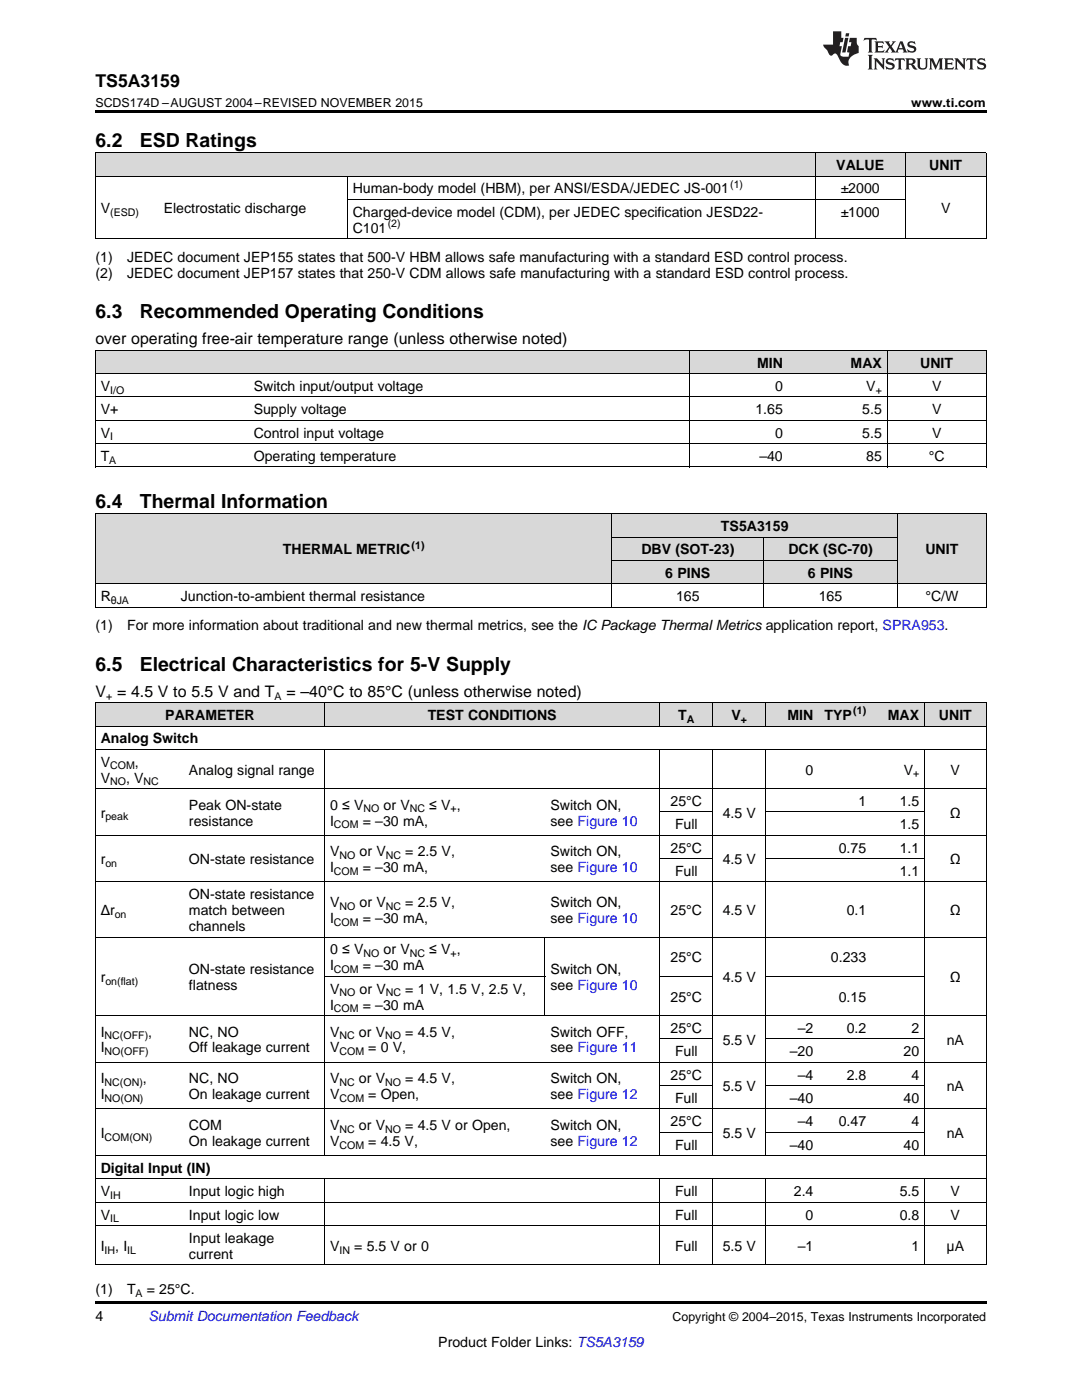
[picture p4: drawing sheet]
<svg xmlns="http://www.w3.org/2000/svg" width="216mm" height="279mm" viewBox="0 0 216 279" stroke-linecap="round" stroke-linejoin="round" font-family="sans-serif">
<defs><g id="words">
<g font-size="3.9">
<text x="19" y="29.3">6.2</text>
<text x="27.9" y="29.3">ESD Ratings</text>
<text x="19" y="63.5">6.3</text>
<text x="27.9" y="63.5">Recommended Operating Conditions</text>
<text x="19" y="101.3">6.4</text>
<text x="27.9" y="101.3">Thermal Information</text>
<text x="19" y="133.9">6.5</text>
<text x="27.9" y="133.9">Electrical Characteristics for 5-V Supply</text>
</g>
<text font-size="3.5" x="19" y="17.3">TS5A3159</text>
<g font-size="3.2">
<text x="19" y="68.7">over operating free-air temperature range (unless otherwise noted)</text>
<text x="19" y="139">V = 4.5 V to 5.5 V and T</text>
<text x="57.1" y="139">= –40°C to 85°C (unless otherwise noted)</text>
</g>
<g font-size="2.8">
<text x="166.9" y="33.9">VALUE</text>
<text x="185.4" y="33.9">UNIT</text>
<text x="70.4" y="38.6">Human-body model (HBM), per ANSI/ESDA/JEDEC JS-001</text>
<text x="167.7" y="38.6">±2000</text>
<text x="20.1" y="42.5">V</text>
<text x="32.7" y="42.5">Electrostatic discharge</text>
<text x="70.4" y="43.3">Charged-device model (CDM), per JEDEC specification JESD22-</text>
<text x="70.4" y="46.4">C101</text>
<text x="167.7" y="43.3">±1000</text>
<text x="187.8" y="42.5">V</text>
<text x="19" y="52.3">(1)</text>
<text x="25.4" y="52.3">JEDEC document JEP155 states that 500-V HBM allows safe manufacturing with a standard ESD control process.</text>
<text x="19" y="55.5">(2)</text>
<text x="25.4" y="55.5">JEDEC document JEP157 states that 250-V CDM allows safe manufacturing with a standard ESD control process.</text>
<text x="20.1" y="78">V</text>
<text x="50.6" y="78">Switch input/output voltage</text>
<text x="151.1" y="73.3">MIN</text>
<text x="154.7" y="78">0</text>
<text x="169.7" y="73.3">MAX</text>
<text x="172.9" y="78">V</text>
<text x="183.6" y="73.3">UNIT</text>
<text x="186" y="78">V</text>
<text x="20.1" y="82.7">V+</text>
<text x="50.6" y="82.7">Supply voltage</text>
<text x="150.7" y="82.7">1.65</text>
<text x="172" y="82.7">5.5</text>
<text x="186" y="82.7">V</text>
<text x="20.1" y="87.3">V</text>
<text x="50.6" y="87.3">Control input voltage</text>
<text x="154.7" y="87.3">0</text>
<text x="172" y="87.3">5.5</text>
<text x="186" y="87.3">V</text>
<text x="20.1" y="92">T</text>
<text x="50.6" y="92">Operating temperature</text>
<text x="151.5" y="92">–40</text>
<text x="172.9" y="92">85</text>
<text x="185.3" y="92">°C</text>
<text x="143.9" y="106">TS5A3159</text>
<text x="56.4" y="110.6">THERMAL METRIC</text>
<text x="128" y="110.6">DBV (SOT-23)</text>
<text x="157.3" y="110.6">DCK (SC-70)</text>
<text x="184.6" y="110.6">UNIT</text>
<text x="20.1" y="119.9">R</text>
<text x="36.1" y="119.9">Junction-to-ambient thermal resistance</text>
<text x="132.8" y="115.3">6 PINS</text>
<text x="134.9" y="119.9">165</text>
<text x="161.2" y="115.3">6 PINS</text>
<text x="163.4" y="119.9">165</text>
<text x="184.6" y="119.9">°C/W</text>
<text x="19" y="125.8">(1)</text>
<text x="25.4" y="125.8">For more information about traditional and new thermal metrics, see the IC Package Thermal Metrics application report, SPRA953.</text>
<text x="33" y="143.7">PARAMETER</text>
<text x="85.3" y="143.7">TEST CONDITIONS</text>
<text x="135.3" y="143.7">T</text>
<text x="146" y="143.7">V</text>
<text x="157.1" y="143.7">MIN</text>
<text x="164.5" y="143.7">TYP</text>
<text x="177.2" y="143.7">MAX</text>
<text x="187.4" y="143.7">UNIT</text>
<text x="20.1" y="148.3">Analog Switch</text>
<text x="20.1" y="153">V</text>
<text x="26.9" y="153">,</text>
<text x="37.7" y="154.6">Analog signal range</text>
<text x="160.7" y="154.6">0</text>
<text x="180.3" y="154.6">V</text>
<text x="189.7" y="154.6">V</text>
<text x="20.1" y="156.2">V</text>
<text x="25.1" y="156.2">, V</text>
<text x="37.7" y="161.6">Peak ON-state</text>
<text x="65.9" y="161.6">0 ≤ V</text>
<text x="76.6" y="161.6">or V</text>
<text x="85.7" y="161.6">≤ V ,</text>
<text x="109.9" y="161.6">Switch ON,</text>
<text x="133.8" y="160.8">25°C</text>
<text x="171.3" y="160.8">1</text>
<text x="179.5" y="160.8">1.5</text>
<text x="20.1" y="163.2">r</text>
<text x="37.7" y="164.7">resistance</text>
<text x="65.9" y="164.7">I</text>
<text x="72.4" y="164.7">= –30 mA,</text>
<text x="109.9" y="164.7">see Figure 10</text>
<text x="134.7" y="165.5">Full</text>
<text x="144.2" y="163.2">4.5 V</text>
<text x="179.5" y="165.5">1.5</text>
<text x="189.5" y="163.2">Ω</text>
<text x="20.1" y="172.5">r</text>
<text x="37.7" y="172.5">ON-state resistance</text>
<text x="65.9" y="170.9">V</text>
<text x="71.8" y="170.9">or V</text>
<text x="80.9" y="170.9">= 2.5 V,</text>
<text x="109.9" y="170.9">Switch ON,</text>
<text x="133.8" y="170.1">25°C</text>
<text x="144.2" y="172.5">4.5 V</text>
<text x="167.4" y="170.1">0.75</text>
<text x="179.5" y="170.1">1.1</text>
<text x="189.5" y="172.5">Ω</text>
<text x="37.7" y="179.5">ON-state resistance</text>
<text x="65.9" y="174.1">I</text>
<text x="72.4" y="174.1">= –30 mA,</text>
<text x="109.9" y="174.1">see Figure 10</text>
<text x="134.7" y="174.8">Full</text>
<text x="179.5" y="174.8">1.1</text>
<text x="20.1" y="182.6">Δr</text>
<text x="37.7" y="182.6">match between</text>
<text x="37.7" y="185.8">channels</text>
<text x="65.9" y="181">V</text>
<text x="65.9" y="184.2">I</text>
<text x="71.8" y="181">or V</text>
<text x="72.4" y="184.2">= –30 mA,</text>
<text x="80.9" y="181">= 2.5 V,</text>
<text x="109.9" y="181">Switch ON,</text>
<text x="109.9" y="184.2">see Figure 10</text>
<text x="133.8" y="182.6">25°C</text>
<text x="144.2" y="182.6">4.5 V</text>
<text x="168.9" y="182.6">0.1</text>
<text x="189.5" y="182.6">Ω</text>
<text x="65.9" y="190.5">0 ≤ V</text>
<text x="76.6" y="190.5">or V</text>
<text x="85.7" y="190.5">≤ V ,</text>
<text x="20.1" y="196">r</text>
<text x="37.7" y="194.4">ON-state resistance</text>
<text x="37.7" y="197.6">flatness</text>
<text x="65.9" y="193.6">I</text>
<text x="72.4" y="193.6">= –30 mA</text>
<text x="109.9" y="194.4">Switch ON,</text>
<text x="109.9" y="197.6">see Figure 10</text>
<text x="133.8" y="192.1">25°C</text>
<text x="144.2" y="196">4.5 V</text>
<text x="165.8" y="192.1">0.233</text>
<text x="189.5" y="196">Ω</text>
<text x="65.9" y="198.3">V</text>
<text x="65.9" y="201.5">I</text>
<text x="71.8" y="198.3">or V</text>
<text x="72.4" y="201.5">= –30 mA</text>
<text x="80.9" y="198.3">= 1 V, 1.5 V, 2.5 V,</text>
<text x="133.8" y="199.9">25°C</text>
<text x="167.4" y="199.9">0.15</text>
<text x="20.1" y="206.9">I</text>
<text x="29.6" y="206.9">,</text>
<text x="37.7" y="206.9">NC, NO</text>
<text x="65.9" y="206.9">V</text>
<text x="71.6" y="206.9">or V</text>
<text x="80.9" y="206.9">= 4.5 V,</text>
<text x="109.9" y="206.9">Switch OFF,</text>
<text x="133.8" y="206.1">25°C</text>
<text x="144.2" y="208.5">5.5 V</text>
<text x="159.2" y="206.1">–2</text>
<text x="168.9" y="206.1">0.2</text>
<text x="181.9" y="206.1">2</text>
<text x="188.9" y="208.5">nA</text>
<text x="20.1" y="210">I</text>
<text x="37.7" y="210">Off leakage current</text>
<text x="65.9" y="210">V</text>
<text x="73.5" y="210">= 0 V,</text>
<text x="109.9" y="210">see Figure 11</text>
<text x="133.8" y="215.4">25°C</text>
<text x="134.7" y="210.8">Full</text>
<text x="157.6" y="210.8">–20</text>
<text x="159.2" y="215.4">–4</text>
<text x="168.9" y="215.4">2.8</text>
<text x="180.3" y="210.8">20</text>
<text x="181.9" y="215.4">4</text>
<text x="20.1" y="216.2">I</text>
<text x="20.1" y="219.4">I</text>
<text x="28.5" y="216.2">,</text>
<text x="37.7" y="216.2">NC, NO</text>
<text x="37.7" y="219.4">On leakage current</text>
<text x="65.9" y="216.2">V</text>
<text x="65.9" y="219.4">V</text>
<text x="71.6" y="216.2">or V</text>
<text x="73.5" y="219.4">= Open,</text>
<text x="80.9" y="216.2">= 4.5 V,</text>
<text x="109.9" y="216.2">Switch ON,</text>
<text x="109.9" y="219.4">see Figure 12</text>
<text x="134.7" y="220.1">Full</text>
<text x="144.2" y="217.8">5.5 V</text>
<text x="157.6" y="220.1">–40</text>
<text x="180.3" y="220.1">40</text>
<text x="188.9" y="217.8">nA</text>
<text x="20.1" y="227.1">I</text>
<text x="37.7" y="225.5">COM</text>
<text x="65.9" y="225.5">V</text>
<text x="71.6" y="225.5">or V</text>
<text x="80.9" y="225.5">= 4.5 V or Open,</text>
<text x="109.9" y="225.5">Switch ON,</text>
<text x="133.8" y="224.8">25°C</text>
<text x="144.2" y="227.1">5.5 V</text>
<text x="159.2" y="224.8">–4</text>
<text x="167.4" y="224.8">0.47</text>
<text x="181.9" y="224.8">4</text>
<text x="188.9" y="227.1">nA</text>
<text x="37.7" y="228.7">On leakage current</text>
<text x="65.9" y="228.7">V</text>
<text x="73.5" y="228.7">= 4.5 V,</text>
<text x="109.9" y="228.7">see Figure 12</text>
<text x="134.7" y="229.4">Full</text>
<text x="157.6" y="229.4">–40</text>
<text x="180.3" y="229.4">40</text>
<text x="20.1" y="234.1">Digital Input (IN)</text>
<text x="20.1" y="238.7">V</text>
<text x="37.7" y="238.7">Input logic high</text>
<text x="134.7" y="238.7">Full</text>
<text x="158.4" y="238.7">2.4</text>
<text x="179.5" y="238.7">5.5</text>
<text x="189.7" y="238.7">V</text>
<text x="20.1" y="243.4">V</text>
<text x="37.7" y="243.4">Input logic low</text>
<text x="134.7" y="243.4">Full</text>
<text x="160.7" y="243.4">0</text>
<text x="179.5" y="243.4">0.8</text>
<text x="189.7" y="243.4">V</text>
<text x="20.1" y="249.6">I</text>
<text x="23" y="249.6">, I</text>
<text x="37.7" y="248">Input leakage</text>
<text x="37.7" y="251.2">current</text>
<text x="65.9" y="249.6">V</text>
<text x="70.7" y="249.6">= 5.5 V or 0</text>
<text x="134.7" y="249.6">Full</text>
<text x="144.2" y="249.6">5.5 V</text>
<text x="159.2" y="249.6">–1</text>
<text x="181.9" y="249.6">1</text>
<text x="188.9" y="249.6">μA</text>
<text x="19" y="258.2">(1)</text>
<text x="19" y="263.6">4</text>
<text x="25.4" y="258.2">T</text>
<text x="29.3" y="258.2">= 25°C.</text>
<text x="87.5" y="268.9">Product Folder Links: TS5A3159</text>
</g>
<text font-size="2.8" fill="#0000c8" x="29.6" y="263.6">Submit Documentation Feedback</text>
<g font-size="2.5">
<text x="19" y="21.4">SCDS174D –AUGUST 2004–REVISED NOVEMBER 2015</text>
<text x="181.8" y="21.4">www.ti.com</text>
<text x="134.2" y="263.6">Copyright © 2004–2015, Texas Instruments Incorporated</text>
</g>
<g font-size="2.1">
<text x="145.7" y="37.5">(1)</text>
<text x="22" y="43.1">(ESD)</text>
<text x="77.4" y="45.3">(2)</text>
<text x="22" y="78.6">I/O</text>
<text x="174.7" y="78.6">+</text>
<text x="22" y="87.9">I</text>
<text x="21.8" y="92.5">A</text>
<text x="82.1" y="109.5">(1)</text>
<text x="22.1" y="120.5">θJA</text>
<text x="21.2" y="139.7">+</text>
<text x="54.8" y="139.7">A</text>
<text x="170.3" y="142.6">(1)</text>
<text x="137" y="144.3">A</text>
<text x="147.8" y="144.3">+</text>
<text x="22" y="153.6">COM</text>
<text x="182.2" y="155.2">+</text>
<text x="22" y="156.7">NO</text>
<text x="28.6" y="156.7">NC</text>
<text x="21" y="163.7">peak</text>
<text x="66.6" y="165.3">COM</text>
<text x="72.5" y="162.1">NO</text>
<text x="81.8" y="162.1">NC</text>
<text x="89.9" y="162.1">+</text>
<text x="21" y="173">on</text>
<text x="67.7" y="171.4">NO</text>
<text x="77" y="171.4">NC</text>
<text x="66.6" y="174.6">COM</text>
<text x="22.9" y="183.2">on</text>
<text x="66.6" y="184.8">COM</text>
<text x="67.7" y="181.6">NO</text>
<text x="77" y="181.6">NC</text>
<text x="72.5" y="191">NO</text>
<text x="81.8" y="191">NC</text>
<text x="89.9" y="191">+</text>
<text x="21" y="196.5">on(flat)</text>
<text x="66.6" y="194.2">COM</text>
<text x="66.6" y="202">COM</text>
<text x="67.7" y="198.9">NO</text>
<text x="77" y="198.9">NC</text>
<text x="20.9" y="207.4">NC(OFF)</text>
<text x="67.7" y="207.4">NC</text>
<text x="76.8" y="207.4">NO</text>
<text x="20.9" y="210.6">NO(OFF)</text>
<text x="67.7" y="210.6">COM</text>
<text x="20.9" y="216.7">NC(ON)</text>
<text x="20.9" y="219.9">NO(ON)</text>
<text x="67.7" y="216.7">NC</text>
<text x="67.7" y="219.9">COM</text>
<text x="76.8" y="216.7">NO</text>
<text x="20.9" y="227.6">COM(ON)</text>
<text x="67.7" y="226.1">NC</text>
<text x="76.8" y="226.1">NO</text>
<text x="67.7" y="229.2">COM</text>
<text x="22" y="239.3">IH</text>
<text x="22" y="243.9">IL</text>
<text x="20.9" y="250.2">IH</text>
<text x="25.4" y="250.2">IL</text>
<text x="67.7" y="250.2">IN</text>
<text x="27" y="258.8">A</text>
</g>
</g></defs>
<g fill="#d8d8d8">
<path d="M19 140.3h17.7v4.7h-17.7z"/>
<path d="M36.7 140.3h28.1v4.7h-28.1z"/>
<path d="M64.8 140.3h44v4.7h-44z"/>
<path d="M108.8 140.3h22.9v4.7h-22.9z"/>
<path d="M131.7 140.3h10.6v4.7h-10.6z"/>
<path d="M142.3 140.3h10.5v4.7h-10.5z"/>
<path d="M152.8 140.3h10.6v4.7h-10.6z"/>
<path d="M163.4 140.3h10.6v4.7h-10.6z"/>
<path d="M174 140.3h10.5v4.7h-10.5z"/>
<path d="M184.5 140.3h12.3v4.7h-12.3z"/>
<path d="M19 102.6h16v14h-16z"/>
<path d="M35 102.6h87.2v14h-87.2z"/>
<path d="M122.2 111.9h30.2v4.7h-30.2z"/>
<path d="M152.4 111.9h26.7v4.7h-26.7z"/>
<path d="M179.1 102.6h17.7v14h-17.7z"/>
<path d="M122.2 107.2h30.2v4.7h-30.2z"/>
<path d="M152.4 107.2h26.7v4.7h-26.7z"/>
<path d="M122.2 102.6h30.2v4.6h-30.2z"/>
<path d="M152.4 102.6h26.7v4.6h-26.7z"/>
<path d="M19 70h30.6v4.6h-30.6z"/>
<path d="M49.6 70h87.9v4.6h-87.9z"/>
<path d="M137.5 70h19.8v4.6h-19.8z"/>
<path d="M157.3 70h19.8v4.6h-19.8z"/>
<path d="M177.1 70h19.7v4.6h-19.7z"/>
<path d="M19 30.6h12.6v4.6h-12.6z"/>
<path d="M31.6 30.6h37.7v4.6h-37.7z"/>
<path d="M69.3 30.6h93.4v4.6h-93.4z"/>
<path d="M162.7 30.6h18v4.6h-18z"/>
<path d="M180.7 30.6h16.1v4.6h-16.1z"/>
</g>
<g fill="#000">
<path d="M19 22h177.8v.5h-177.8zM19 47.7h.2zM69.2 47.7h.1zM162.6 47.7h.1zM180.6 47.7h.1zM196.7 47.7h.1zM19 93.2h.2zM137.4 93.2h.1zM177 93.2h.1zM196.7 93.2h.1zM19 121.2h.2zM122.1 121.2h.1z"/>
<path d="M152.3 121.2h.1zM179 121.2h.1zM196.7 121.2h.1zM19 259.7h177.8v.5h-177.8z"/>
</g>
<g fill="none" stroke="#000" stroke-width=".2">
<path d="M19 35.2h177.8M19 30.5h177.8M19.1 30.5v17.2M69.3 35.2v12.5M69.3 39.8h111.4M162.6 30.5v17.2M180.6 30.5v17.2M196.8 30.5v17.2M19 47.6h177.8M19 79.2h177.8M19 74.6h177.8M19 69.9h177.8"/>
<path d="M19.1 69.9v23.3M137.5 69.9v23.3M177 69.9v23.3M196.8 69.9v23.3M19 93.2h177.8M19 88.5h177.8M19 83.9h177.8M19 116.5h177.8M19 102.5h177.8M19.1 102.6v18.6M122.1 102.6v18.6M122.2 111.8h56.9"/>
<path d="M122.2 107.2h56.8M152.3 107.2v14M179 102.6v18.6M196.8 102.6v18.6M19 121.2h177.8M19 157.4h177.8M19 149.6h177.8M19 144.9h177.8M19 140.2h177.8M19.1 140.3v112.2M64.8 140.3v4.7M64.8 149.6v81.1"/>
<path d="M131.6 140.3v4.7M131.6 149.6v81.1M142.2 140.3v4.7M142.2 149.6v81.1M152.8 140.3v4.7M152.8 149.6v81.1M184.4 140.3v4.7M184.4 149.6v81.1M196.8 140.3v112.2M19 176h177.8M19 166.7h177.8M131.7 171.4h10.5"/>
<path d="M131.7 162h10.5M152.8 171.4h31.7M152.8 162h31.7M19 187h177.8M64.8 194.9h44M108.7 187v15.7M131.7 194.9h10.5M152.8 194.9h31.7M19 212h177.8M19 202.7h177.8M131.7 216.7h10.5M131.7 207.3h10.5"/>
<path d="M152.8 216.7h31.7M152.8 207.3h31.7M19 239.9h177.8M19 235.3h177.8M19 230.6h177.8M19 221.3h177.8M64.8 235.3v17.2M131.6 235.3v17.2M131.7 226h10.5M142.2 235.3v17.2M152.8 235.3v17.2M152.8 226h31.7"/>
<path d="M184.4 235.3v17.2M19 252.4h177.8M19 244.6h177.8"/>
</g>
<g fill="#231f20">
<path d="M172.5 7.6l-.1 .5 .4-.2h.6v.1v2.1l-.2 .4h.9l-.2-.4v-2.1l.1-.1h.5l.5 .2-.2-.5zM174.5 8.3l.2 .3v1.5l-.2 .4h1.8l.2-.6a1.04 1.04 0 0 1-1.3 .2v-.7h.6l.3 .2v-.6l-.3 .2h-.6v-.6l.8-.1 .4 .3-.2-.5zM176.5 8.3l.9 1.1-.9 1.1h.8l-.2-.2 .4-.7 .5 .7-.2 .2h1.5l-.2-.2 .2-.4h.9l.1 .4-.2 .2h1l-.3-.3-.7-1.9h-.5l-.9 2-.8-1 .9-1h-.8l.1 .3-.4 .5-.3-.6 .1-.2zM179.7 8.6l.4 1h-.7zM181.3 8.4a.63 .63 0 0 0-.2 .7 .63 .63 0 0 0 .6 .4l.6 .2 .1 .2a.75 .75 0 0 1-.7 .4 .75 .75 0 0 1-.6-.5l.1 .7 .1-.1a1.11 1.11 0 0 0 1.5-.6 1.13 1.13 0 0 0-1.2-.8l-.1-.4a1.04 1.04 0 0 1 1.2 .2l-.2-.5-.2 .1-.4-.2zM173.2 10.9l.2 .4v2.2l-.2 .4h1l-.3-.4v-2.2l.3-.4zM174.3 11.6l.3 .4v1.5l-.3 .4h.8l-.2-.4v-1.3l1.5 1.7v-1.9l.2-.4h-.7l.2 .4v.9l-1.1-1.3zM177 11.8a.62 .62 0 0 0-.2 .7 .62 .62 0 0 0 .6 .4l.6 .1 .1 .3a.76 .76 0 0 1-.7 .3 .76 .76 0 0 1-.7-.4l.2 .7 .1-.1a1.11 1.11 0 0 0 1.5-.6 1.13 1.13 0 0 0-1.2-.8l-.1-.4a1.04 1.04 0 0 1 1.2 .2l-.2-.6-.2 .1-.5-.1zM178.7 11.6l-.2 .6a.61 .61 0 0 1 .8-.3v1.6l-.2 .4h.9l-.2-.4v-1.6a.63 .63 0 0 1 .7 .3l-.1-.6zM180.6 11.6l.3 .4v1.5l-.3 .4h1l-.2-.2-.1-.8 .6 .2a.76 .76 0 0 0 1.2 .7l-1-1a.58 .58 0 0 0 .6-.5 .58 .58 0 0 0-.5-.6zM181.4 11.9h.1a.45 .45 0 0 1 .5 .1 .45 .45 0 0 1 .1 .5l-.8 .2zM182.9 11.6l.2 .2a2.17 2.17 0 0 0 .3 1.9 .99 .99 0 0 0 1.6-.6v-1.1l.2-.4h-.7l.2 .2a1.92 1.92 0 0 1-.2 1.8 .6 .6 0 0 1-.9-.5v-1.1l.2-.4zM185.4 11.6l.2 .4v1.5l-.2 .4h.7l-.2-.4v-1.4l.8 1.8 .8-1.8v1.4l-.2 .4h.9l-.2-.4v-1.5l.2-.4h-.8l-.6 1.5-.6-1.5zM188.4 11.6l.2 .4v1.5l-.2 .4h1.8l.1-.6a1.04 1.04 0 0 1-1.2 .1v-.6h.5l.4 .2v-.6l-.4 .2h-.5v-.7h.8l.3 .3-.1-.6zM190.5 11.6l.2 .4v1.5l-.2 .4h.7l-.2-.4v-1.3l1.5 1.7v-1.9l.2-.4h-.7l.2 .4v.9l-1.1-1.3zM192.9 11.6l-.1 .6a.61 .61 0 0 1 .7-.3l.1 1.6-.3 .4h1l-.3-.4 .1-1.6a.63 .63 0 0 1 .7 .3l-.1-.6zM195.2 11.8a.62 .62 0 0 0-.2 .7 .62 .62 0 0 0 .6 .4l.6 .1 .1 .3a.76 .76 0 0 1-.7 .3 .76 .76 0 0 1-.6-.4l.1 .7 .1-.1a1.11 1.11 0 0 0 1.6-.6 1.13 1.13 0 0 0-1.3-.8l-.1-.4a1.04 1.04 0 0 1 1.2 .2l-.1-.6-.2 .1-.5-.1z"/>
<path d="M166.2 6.3v2.6h-1.9v.4l.8 .9a.91 .91 0 0 0 1 .8 .56 .56 0 0 1 .5-.3 .56 .56 0 0 1 .5 .3l.4 .8a1.53 1.53 0 0 0 1.9 1.2 1.54 1.54 0 0 1 1-2.1l.9-.3v-1.4a1.52 1.52 0 0 1-.4-1.6h-1.3l-.2 .8h.5l-.2 .8h-.5l-.1 1v.2l.4 .1-.2 .8a1.93 1.93 0 0 1-1.6-.3l.3-1.8h-.5l.2-.8h.4l.2-.8h-.4v-1.3zM168.6 7.6l-.6 2.9h.7l.6-2.9zM168.8 6.6l-.1 .7h.6l.2-.7z"/>
</g>
<use href="#words"/>
</svg>
